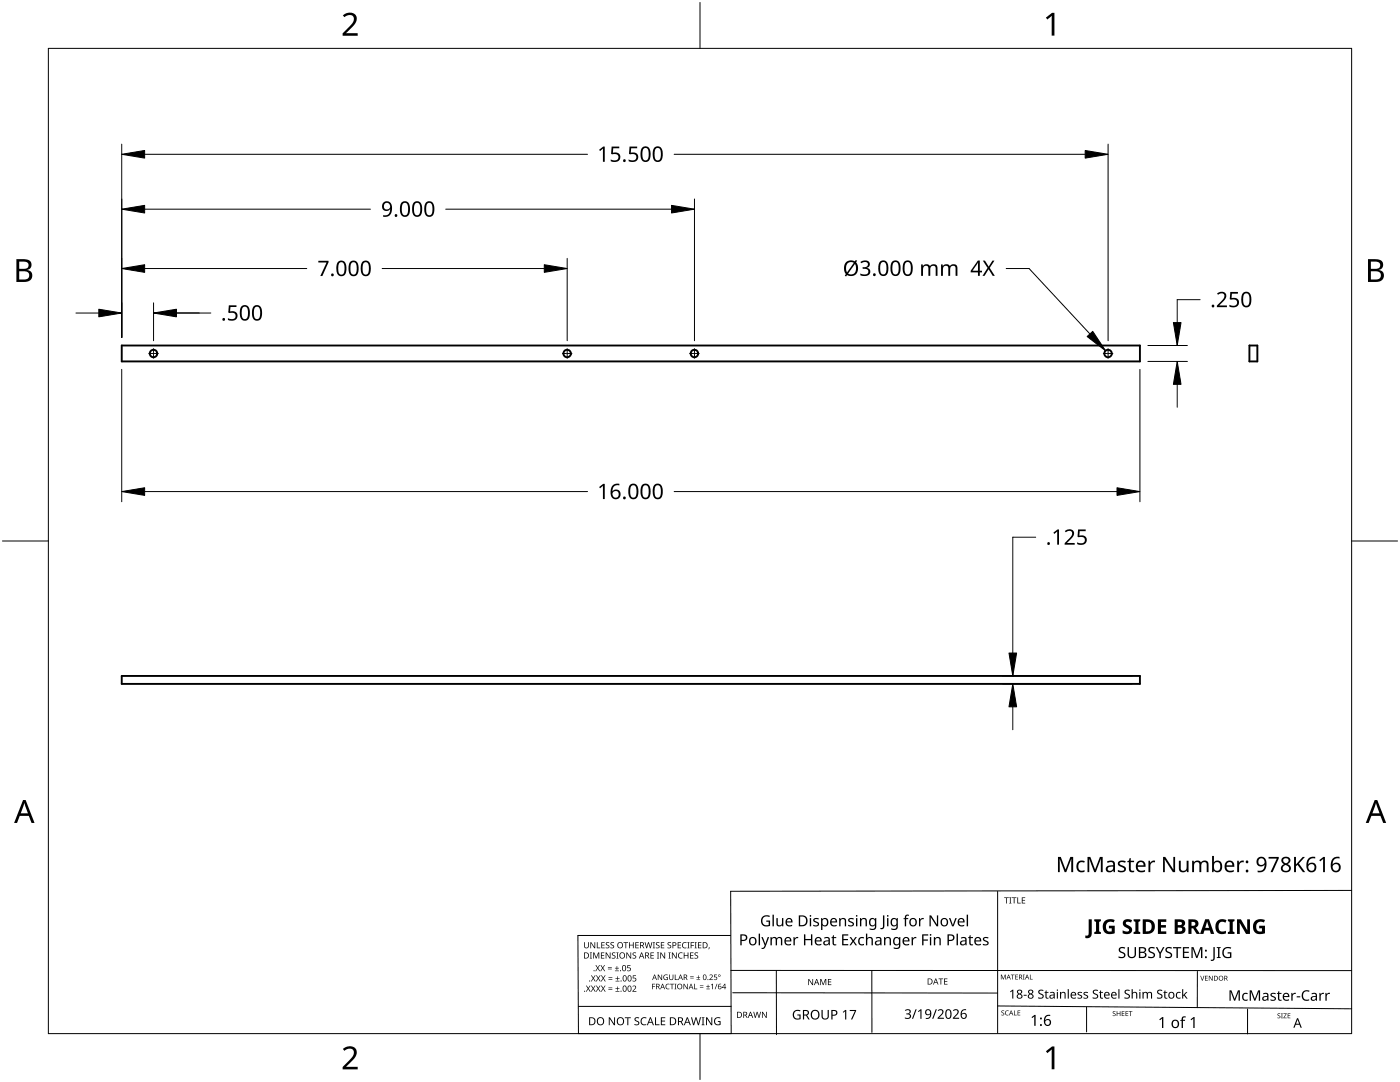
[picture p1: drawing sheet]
<svg xmlns="http://www.w3.org/2000/svg" width="279mm" height="216mm" viewBox="0 0 279 216" stroke-linecap="round" stroke-linejoin="round" font-family="sans-serif">
<g fill="none" stroke="#000" stroke-width=".38">
<path d="M24.3 68.9h203.2v3.2h-203.2zM249.3 68.9h1.6v3.2h-1.6zM24.3 134.9h203.2v1.6h-203.2z"/>
<circle cx="30.6" cy="70.5" r=".74"/>
<circle cx="113.2" cy="70.5" r=".74"/>
<circle cx="138.6" cy="70.5" r=".74"/>
<circle cx="221.1" cy="70.5" r=".74"/>
</g>
<g fill="none" stroke="#000" stroke-width=".2">
<path d="M29.7 70.5h.8M30.6 69.6v.7M30.6 70.4v.2M30.6 70.7v.8M30.7 70.5h-.1M31.6 70.5h-.8M112.2 70.5h.8M113.2 69.6v.7M113.2 70.4v.2M113.2 70.7v.8M113.3 70.5h-.2M114.2 70.5h-.8"/>
<path d="M137.6 70.5h.8M138.6 69.6v.7M138.6 70.4v.2M138.6 70.7v.8M138.7 70.5h-.2M139.6 70.5h-.8M220.2 70.5h.8M221.1 69.6v.7M221.1 70.4v.2M221.1 70.7v.8M221.2 70.5h-.1M222.1 70.5h-.8"/>
</g>
<g fill="none" stroke="#000" stroke-width=".2">
<path d="M24.3 28.8v38.6M117.3 30.8h-88.4M134.5 30.8h82.1M138.6 39.7v28.3M221.1 28.8v39.2M28.9 53.6h32.3M28.9 41.7h45M108.6 53.6h-32.3M113.2 51.6v16.4M134 41.7h-45M200.8 53.6h4.6l12.1 13M239.5 59.8h-4.6v9.1"/>
<path d="M19.7 62.5h-4.5M24.3 73.7v26.4M30.6 60.4v7.6M30.6 62.5h11.5M227.5 73.7v26.4M234.9 76.7v4.6M237 68.9h-7.9M237 72.1h-7.9M117.3 98.1h-88.4M134.5 98.1h88.4M206.7 107.2h-4.6v27.7M200.1 136.5h25.8"/>
<path d="M200.1 134.9h25.8M202.1 141v4.6"/>
</g>
<g fill="#000" stroke="#000" stroke-width=".2">
<path d="M24.3 30.8l4.6-.8v1.6zM216.6 30l4.5 .8-4.5 .8zM24.3 53.6l4.6-.8v1.5zM24.3 41.7l4.6-.7v1.5zM108.6 52.8l4.6 .8-4.6 .7zM134 41l4.6 .7-4.6 .8zM19.7 61.7l4.6 .8-4.6 .7zM30.6 62.5l4.6-.8v1.5zM217 67.2l1.1-1.1 2.5 3.9zM234.9 72.1l.8 4.6h-1.5zM234.2 64.4h1.5l-.8 4.5zM24.3 98.1l4.6-.8v1.6z"/>
<path d="M222.9 97.3l4.6 .8-4.6 .8zM201.4 130.3h1.5l-.8 4.6zM202.1 136.5l.8 4.5h-1.5z"/>
</g>
<g fill="#000">
<path d="M119.6 29.9l.8-.7h.3v3.1h-.4v-2.7l-.5 .5zM122.1 29.2h1.5v.4h-1.2l-.1 .9a1.02 1.02 0 0 1 1.5 .8 1.02 1.02 0 0 1-1.4 1l-.5-.1v-.4a.88 .88 0 0 0 1 .2 .88 .88 0 0 0 .5-.8 .85 .85 0 0 0-1.3-.4l-.1-.1zM125.6 29.2h1.6v.4h-1.2l-.1 .9a1.02 1.02 0 0 1 1.5 .8 1.02 1.02 0 0 1-1.4 1l-.5-.1v-.4a.88 .88 0 0 0 .9 .2 .88 .88 0 0 0 .6-.8 .85 .85 0 0 0-1.3-.4l-.2-.1zM63.5 52h2.1v.3l-1.3 2.8h-.4l1.3-2.7h-1.7zM171.7 52.3a1.09 1.09 0 0 1 1.1-.4 1.09 1.09 0 0 1 .8 .8 .74 .74 0 0 1-.6 .8 .81 .81 0 0 1 .7 .9 .81 .81 0 0 1-.9 .7l-1.1-.2v-.3a1.08 1.08 0 0 0 1.6-.3 .62 .62 0 0 0-.9-.7h-.2v-.3a.7 .7 0 0 0 .7 0 .7 .7 0 0 0 .3-.8 .89 .89 0 0 0-1.3 0zM183.8 52.8h.3l.1 .3a.86 .86 0 0 1 1.4 0 .81 .81 0 0 1 .9-.3 .81 .81 0 0 1 .6 .8v1.4h-.4v-1.4a.56 .56 0 0 0-.6-.6 .56 .56 0 0 0-.4 .8v1.2h-.4v-1.4a.57 .57 0 0 0-.7-.6 .57 .57 0 0 0-.4 .9v1.1h-.4zM187.8 52.8h.3l.1 .3a.86 .86 0 0 1 1.4 0 .81 .81 0 0 1 .9-.3 .81 .81 0 0 1 .6 .8v1.4h-.4v-1.4a.56 .56 0 0 0-.7-.6 .56 .56 0 0 0-.4 .8v1.2h-.3v-1.4a.57 .57 0 0 0-.8-.6 .57 .57 0 0 0-.3 .9v1.1h-.4zM196.1 52h.5l.7 1.2 .8-1.2h.4l-1 1.5 1 1.5h-.4l-.8-1.3-.8 1.3h-.4l1-1.5zM245.5 58.3h1.6v.3h-1.2l-.1 .9 .5-.1a.99 .99 0 0 1 1 1.2 .99 .99 0 0 1-1.4 .7l-.5-.1v-.4a.88 .88 0 0 0 .9 .2 .88 .88 0 0 0 .6-.8 .85 .85 0 0 0-1.3-.4l-.2-.1zM45.7 60.9h1.5v.4h-1.2l-.1 .8a1.02 1.02 0 0 1 1.5 .9 1.02 1.02 0 0 1-1.4 1l-.5-.2v-.3a.88 .88 0 0 0 1 .2 .88 .88 0 0 0 .5-.8 .85 .85 0 0 0-1.3-.4l-.1-.1zM242.9 58.6a1.01 1.01 0 0 1 1.2-.4 1.01 1.01 0 0 1 .6 1l-.3 .6-1.1 1.2h1.6v.3h-2v-.3l1-1.1a.72 .72 0 0 0 .5-.7 .72 .72 0 0 0-.5-.7l-.8 .3zM119.6 97.2l.8-.7h.3v3.1h-.4v-2.7l-.5 .5z"/>
<path d="M210.2 106.3l.8-.6h.3v3h-.3v-2.7l-.6 .5zM212.5 106a1.01 1.01 0 0 1 1.2-.4 1.01 1.01 0 0 1 .6 1l-.2 .6-1.2 1.1h1.6v.4h-2v-.3l1.1-1.1a.72 .72 0 0 0 .4-.7 .72 .72 0 0 0-.4-.7l-.9 .3zM215.2 105.7h1.5v.3h-1.2l-.1 .9 .5-.1a.99 .99 0 0 1 1 1.2 .99 .99 0 0 1-1.4 .7l-.5-.1v-.4a.88 .88 0 0 0 .9 .2 .88 .88 0 0 0 .6-.8 .85 .85 0 0 0-1.3-.4l-.2-.1zM211.1 171h.6l.9 2.5 1-2.5h.6v3h-.4v-2.6l-1 2.6h-.3l-1-2.6v2.6h-.4zM215.1 172l.4-.3h.6l.4 .1-.1 .3a.83 .83 0 0 0-1.2 .8 .83 .83 0 0 0 1.1 .8l.1-.1v.3l-.1 .1a1.14 1.14 0 0 1-1.3-.3 1.14 1.14 0 0 1-.1-1.3zM217 171h.6l.9 2.5 1-2.5h.6v3h-.4v-2.6l-1 2.6h-.3l-1-2.6v2.6h-.4zM223.2 172a1.34 1.34 0 0 1 1.5-.1l-.2 .3-.4-.2a.37 .37 0 0 0-.6 .2 .37 .37 0 0 0 .4 .5h.1a.69 .69 0 0 1 .7 .8 .69 .69 0 0 1-.9 .6l-.7-.2v-.3l.7 .2 .5-.2v-.3l-.5-.3a.68 .68 0 0 1-.6-1zM225.4 171.2h.3v.5h.6v.3h-.6v1.4l.2 .3h.4v.3a.69 .69 0 0 1-1-.6v-1.4h-.3v-.1l.3-.2zM229.2 171.7h.3l.1 .5 .4-.4 .5-.1v.4h-.4a.73 .73 0 0 0-.5 .7v1.2h-.4zM232.1 171h.5l1.6 2.5v-2.5h.3v3h-.4l-1.7-2.5 .1 2.5h-.4zM235.3 171.7h.3v1.5a.61 .61 0 0 0 .8 .6 .61 .61 0 0 0 .4-.9v-1.2h.4v2.3h-.3l-.1-.3a.88 .88 0 0 1-.9 .3 .88 .88 0 0 1-.6-.8zM237.9 171.7h.3l.1 .4a.86 .86 0 0 1 1.4 0 .81 .81 0 0 1 .9-.4 .81 .81 0 0 1 .6 .8v1.5h-.4v-1.4a.56 .56 0 0 0-.6-.6 .56 .56 0 0 0-.5 .8v1.2h-.3v-1.4a.57 .57 0 0 0-.7-.6 .57 .57 0 0 0-.4 .8v1.2h-.4z"/>
<path d="M246.9 171.7h.3l.1 .5 .4-.4 .5-.1v.4h-.4a.73 .73 0 0 0-.5 .7v1.2h-.4zM253.2 171h2v.3l-1.2 2.7h-.4l1.2-2.7h-1.6zM258.3 171h.3v1.5l1.4-1.5h.4l-1.2 1.3 1.3 1.7h-.5l-1.1-1.4-.3 .2v1.2h-.3zM263.3 171.6l.8-.6h.3v3h-.3v-2.6l-.6 .5z"/>
<path d="M128.2 29.4a1.05 1.05 0 0 1 1.2 0 1.05 1.05 0 0 1 .4 1.2 1.28 1.28 0 0 1-1.1 1.7 1.37 1.37 0 0 1-.9-1.7l.2-.8zM128.4 29.7a2.23 2.23 0 0 0 .1 2.2 .68 .68 0 0 0 .8-.1 .68 .68 0 0 0 .2-.7 1.17 1.17 0 0 0-.7-1.6z"/>
<path d="M130.6 29.4a1.05 1.05 0 0 1 1.3 0 1.05 1.05 0 0 1 .4 1.2 1.28 1.28 0 0 1-1.2 1.7 1.37 1.37 0 0 1-.8-1.7l.1-.8zM130.9 29.7a2.23 2.23 0 0 0 .1 2.2 .68 .68 0 0 0 .7-.1 .68 .68 0 0 0 .2-.7 1.17 1.17 0 0 0-.6-1.6z"/>
<path d="M67.5 52.2a1.05 1.05 0 0 1 1.2 0 1.05 1.05 0 0 1 .4 1.2v.2a1.18 1.18 0 0 1-1.1 1.5 1.37 1.37 0 0 1-.9-1.7l.2-.8zM67.7 52.5l-.2 .5v1.1a.6 .6 0 0 0 .6 .7 .6 .6 0 0 0 .6-.7 1.66 1.66 0 0 0-.4-1.8z"/>
<path d="M69.9 52.2a1.05 1.05 0 0 1 1.3 0 1.05 1.05 0 0 1 .4 1.2v.2a1.18 1.18 0 0 1-1.2 1.5 1.37 1.37 0 0 1-.8-1.7l.1-.8zM70.2 52.5l-.2 .5v1.1a.6 .6 0 0 0 .6 .7 .6 .6 0 0 0 .6-.7 1.66 1.66 0 0 0-.5-1.8z"/>
<path d="M72.4 52.2a1.05 1.05 0 0 1 1.2 0 1.05 1.05 0 0 1 .4 1.2v.2a1.18 1.18 0 0 1-1.1 1.5 1.37 1.37 0 0 1-.9-1.7l.1-.7zM72.6 52.5l-.2 .5v1.1a.6 .6 0 0 0 .6 .7 .6 .6 0 0 0 .6-.7 1.66 1.66 0 0 0-.5-1.8z"/>
<path d="M76.5 40.4a1.11 1.11 0 0 1 1.4 0 1.11 1.11 0 0 1 .3 1.3 1.38 1.38 0 0 1-1.7 1.5v-.3a1.01 1.01 0 0 0 1-.1 1.01 1.01 0 0 0 .3-1.1 .94 .94 0 0 1-1.4 .1 .94 .94 0 0 1 .1-1.4zM76.6 41.1a.66 .66 0 0 0 1.3 0 .66 .66 0 0 0-1.3 0z"/>
<path d="M80.2 40.4a1.05 1.05 0 0 1 1.2 0 1.05 1.05 0 0 1 .4 1.1 1.28 1.28 0 0 1-1.1 1.8 1.37 1.37 0 0 1-.9-1.8l.1-.6zM80.4 40.6a2.23 2.23 0 0 0 .1 2.3 .68 .68 0 0 0 .8-.1 .68 .68 0 0 0 .1-.8 1.17 1.17 0 0 0-.6-1.5z"/>
<path d="M82.6 40.4a1.05 1.05 0 0 1 1.3 0 1.05 1.05 0 0 1 .4 1.1 1.28 1.28 0 0 1-1.2 1.8 1.37 1.37 0 0 1-.9-1.8l.2-.7zM82.8 40.6a2.23 2.23 0 0 0 .2 2.3 .68 .68 0 0 0 .7-.1 .68 .68 0 0 0 .2-.8 1.17 1.17 0 0 0-.7-1.5z"/>
<path d="M85.1 40.4a1.05 1.05 0 0 1 1.2 0 1.05 1.05 0 0 1 .4 1.1 1.28 1.28 0 0 1-1.1 1.8 1.37 1.37 0 0 1-.9-1.8l.1-.7zM85.3 40.6a2.23 2.23 0 0 0 .1 2.3 .68 .68 0 0 0 .7-.1 .68 .68 0 0 0 .2-.8 1.17 1.17 0 0 0-.6-1.5z"/>
<path d="M168.8 52.4l.9-.4 .9 .1 .2-.2 .3 .1-.3 .3a1.57 1.57 0 0 1 .2 2.1 1.57 1.57 0 0 1-1.9 .5l-.2 .3-.3-.2 .2-.3a2.01 2.01 0 0 1 0-2.3zM170.6 52.7l-1.3 1.9a1.02 1.02 0 0 0 1.1 0 1.02 1.02 0 0 0 .4-1.1zM169.2 52.5a1.74 1.74 0 0 0-.2 1.9l1.4-2-.7-.1z"/>
<path d="M175.7 52.2a1.05 1.05 0 0 1 1.2 0 1.05 1.05 0 0 1 .4 1.1 1.28 1.28 0 0 1-1.1 1.8 1.37 1.37 0 0 1-.9-1.8l.1-.7zM175.9 52.4a2.23 2.23 0 0 0 .1 2.3 .68 .68 0 0 0 .8-.1 .68 .68 0 0 0 .1-.8 1.17 1.17 0 0 0-.6-1.5z"/>
<path d="M178.1 52.2a1.05 1.05 0 0 1 1.2 0 1.05 1.05 0 0 1 .4 1.1 1.28 1.28 0 0 1-1.1 1.8 1.37 1.37 0 0 1-.9-1.8l.1-.7zM178.3 52.4a2.23 2.23 0 0 0 .1 2.3 .68 .68 0 0 0 .8-.1 .68 .68 0 0 0 .1-.8 1.17 1.17 0 0 0-.6-1.5z"/>
<path d="M180.5 52.2a1.05 1.05 0 0 1 1.3 0 1.05 1.05 0 0 1 .4 1.1 1.28 1.28 0 0 1-1.2 1.8 1.37 1.37 0 0 1-.9-1.8l.2-.7zM180.8 52.4a2.23 2.23 0 0 0 .1 2.3 .68 .68 0 0 0 .7-.1 .68 .68 0 0 0 .2-.8 1.17 1.17 0 0 0-.7-1.5z"/>
<path d="M195.1 52h.4v2h.5v.4h-.5v.6h-.3v-.6h-1.5v-.4zM195.2 52.4l-1.1 1.6h1.1z"/>
<path d="M248.1 58.4a1.05 1.05 0 0 1 1.2 0 1.05 1.05 0 0 1 .4 1.2 1.31 1.31 0 0 1-1 1.7 1.22 1.22 0 0 1-1-1.5l.1-.9zM248.3 58.7a2.23 2.23 0 0 0 .1 2.2 .68 .68 0 0 0 .8-.1 .68 .68 0 0 0 .2-.7 1.17 1.17 0 0 0-.7-1.6z"/>
<path d="M48.2 61.1a1.05 1.05 0 0 1 1.3 0 1.05 1.05 0 0 1 .4 1.1 1.28 1.28 0 0 1-1.2 1.8 1.37 1.37 0 0 1-.8-1.8l.1-.7zM48.5 61.4a2.23 2.23 0 0 0 .1 2.2 .68 .68 0 0 0 .7-.1 .68 .68 0 0 0 .2-.8 1.17 1.17 0 0 0-.6-1.5z"/>
<path d="M50.7 61.1a1.05 1.05 0 0 1 1.2 0 1.05 1.05 0 0 1 .4 1.1 1.28 1.28 0 0 1-1.1 1.8 1.37 1.37 0 0 1-.9-1.8l.1-.6zM50.9 61.4a2.23 2.23 0 0 0 .1 2.2 .68 .68 0 0 0 .8-.1 .68 .68 0 0 0 .1-.8 1.17 1.17 0 0 0-.6-1.5z"/>
<path d="M122.3 96.8l.3-.2 .6-.1h.4v.4a1.03 1.03 0 0 0-1.4 1.1 .95 .95 0 0 1 1.5 0 .95 .95 0 0 1-.3 1.5 1.13 1.13 0 0 1-1.2-.2 1.13 1.13 0 0 1-.3-1.2l.1-.8zM122.2 98.6a.66 .66 0 0 0 1.3 0 .66 .66 0 0 0-1.3 0z"/>
<path d="M125.8 96.7a1.05 1.05 0 0 1 1.2 0 1.05 1.05 0 0 1 .4 1.2v.2a1.18 1.18 0 0 1-1.1 1.5 1.37 1.37 0 0 1-.9-1.7l.1-.8zM126 97a1.88 1.88 0 0 0 .2 2.3 .71 .71 0 0 0 .8-.9 1.17 1.17 0 0 0-.6-1.6z"/>
<path d="M128.2 96.7a1.05 1.05 0 0 1 1.2 0 1.05 1.05 0 0 1 .4 1.2 1.31 1.31 0 0 1-1 1.7 1.22 1.22 0 0 1-1-1.5l.1-.9zM128.4 97a2.23 2.23 0 0 0 .1 2.2 .68 .68 0 0 0 .8-.1 .68 .68 0 0 0 .2-.7 1.17 1.17 0 0 0-.7-1.6z"/>
<path d="M130.6 96.7a1.05 1.05 0 0 1 1.3 0 1.05 1.05 0 0 1 .4 1.2 1.28 1.28 0 0 1-1.2 1.7 1.37 1.37 0 0 1-.8-1.7l.1-.8zM130.9 97a2.23 2.23 0 0 0 .1 2.2 .68 .68 0 0 0 .7-.1 .68 .68 0 0 0 .2-.7 1.17 1.17 0 0 0-.6-1.6z"/>
<path d="M220.9 171.9a.93 .93 0 0 1 1-.2 .93 .93 0 0 1 .6 .8v1.5h-.2l-.1-.3a.74 .74 0 0 1-1.2 .3 .74 .74 0 0 1 .1-1.2l1.1-.1a.53 .53 0 0 0-.2-.6 .53 .53 0 0 0-.7 0l-.3 .1zM221.2 173.1l-.1 .1a.54 .54 0 0 0 .6 .6 .54 .54 0 0 0 .5-.7v-.2z"/>
<path d="M226.9 172a.98 .98 0 0 1 1.3-.2 .98 .98 0 0 1 .4 1.2h-1.5a.87 .87 0 0 0 .5 .8 .87 .87 0 0 0 .9-.2v.3a1.24 1.24 0 0 1-1.6-.2 1.24 1.24 0 0 1 0-1.7zM227.3 172.2l-.2 .5h1.1a.55 .55 0 0 0-.5-.7z"/>
<path d="M241.9 170.8h.4l-.1 1.3 .8-.4a1.21 1.21 0 0 1 .9 1.2 1.21 1.21 0 0 1-.9 1.2l-.7-.4-.1 .3h-.3zM242.4 172.2l-.1 .5a.72 .72 0 0 0 .1 .8 .72 .72 0 0 0 .9 .1 .92 .92 0 0 0 .3-.9 .92 .92 0 0 0-.8-.7z"/>
<path d="M244.7 172a.98 .98 0 0 1 1.2-.2 .98 .98 0 0 1 .4 1.2h-1.5a.87 .87 0 0 0 .5 .8 .87 .87 0 0 0 .9-.2v.3a1.24 1.24 0 0 1-1.6-.2 1.24 1.24 0 0 1 .1-1.7zM245 172.2l-.2 .5h1.1a.57 .57 0 0 0-.3-.6 .57 .57 0 0 0-.6 .1z"/>
<path d="M251 171.2a1.06 1.06 0 0 1 1.3-.1 1.06 1.06 0 0 1 .5 1.2 1.42 1.42 0 0 1-1.8 1.7v-.3a1.01 1.01 0 0 0 1-.2 1.01 1.01 0 0 0 .4-1 .94 .94 0 0 1-1.4 .1 .94 .94 0 0 1 0-1.4zM251.1 171.9a.66 .66 0 0 0 1.3 0 .66 .66 0 0 0-1.3 0z"/>
<path d="M255.9 171.3l.7-.4a.75 .75 0 0 1 .9 .6 .75 .75 0 0 1-.5 .9 .87 .87 0 0 1 .6 1.1 .87 .87 0 0 1-1.2 .6 .82 .82 0 0 1-.8-.8 .82 .82 0 0 1 .6-.9h-.1a.77 .77 0 0 1-.2-1.1zM256 173.3a.6 .6 0 0 0 1.2 0 .6 .6 0 0 0-1.2 0zM256.1 171.8a.5 .5 0 0 0 1 0 .5 .5 0 0 0-1 0z"/>
<path d="M261.1 171.3l.5-.3 .5-.1 .4 .1v.3a1.03 1.03 0 0 0-1.4 1.2 .95 .95 0 0 1 1.5 0 .95 .95 0 0 1-.3 1.4 1.13 1.13 0 0 1-1.3-.1 1.13 1.13 0 0 1-.3-1.3l.1-.7zM261.1 173.1a.66 .66 0 0 0 1.3 0 .66 .66 0 0 0-1.3 0z"/>
<path d="M266 171.3l.5-.3 .5-.1 .3 .1v.3a1.03 1.03 0 0 0-1.3 1.2 .95 .95 0 0 1 1.4 0 .95 .95 0 0 1-.2 1.4 1.13 1.13 0 0 1-1.3-.1 1.13 1.13 0 0 1-.3-1.3l.1-.7zM265.9 173.1a.7 .7 0 0 0 1.4 0 .7 .7 0 0 0-1.4 0z"/>
<circle cx="124.6" cy="32.1" r=".27"/>
<circle cx="66.4" cy="54.9" r=".28"/>
<circle cx="79" cy="43" r=".28"/>
<circle cx="174.5" cy="54.8" r=".28"/>
<circle cx="44.7" cy="63.7" r=".27"/>
<circle cx="242.1" cy="61.1" r=".28"/>
<circle cx="124.6" cy="99.4" r=".28"/>
<circle cx="209.3" cy="108.5" r=".28"/>
<circle cx="248.9" cy="173.8" r=".28"/>
<circle cx="248.9" cy="172" r=".28"/>
</g>
<path d="M9.7 9.7h260v196.5h-260z" fill="none" stroke="#000" stroke-width=".2"/>
<path d="M139.7 .5v9.2M.5 108h9.2M269.7 108h9.2M139.7 206.2v9.2" fill="none" stroke="#000" stroke-width=".2"/>
<g fill="#000">
<path d="M68.4 3.1a1.64 1.64 0 0 1 2.8 .4 2.52 2.52 0 0 1-1.2 2.2l-.9 .9h2.3v.5h-3v-.4l1.2-1.2a1.95 1.95 0 0 0 .9-2.2 1.23 1.23 0 0 0-1.8 .1zM208.7 3.5l1.3-.9h.4v4.5h-.5v-4l-.9 .8zM68.4 209.3a1.64 1.64 0 0 1 2.8 .4 2.52 2.52 0 0 1-1.2 2.2l-.9 1h2.3v.5h-3v-.5l1.2-1.2a1.95 1.95 0 0 0 .9-2.1 1.23 1.23 0 0 0-1.8 .1zM208.7 209.8l1.3-1h.4v4.6h-.5v-4l-.9 .7z"/>
<path d="M3.3 51.7h1.3a1.28 1.28 0 0 1 1.7 1.3 1.04 1.04 0 0 1-.9 .9 1.23 1.23 0 0 1 1 1.5 1.23 1.23 0 0 1-1.5 .9h-1.6zM3.8 54.1v1.7h1a.86 .86 0 0 0 1-.9 .86 .86 0 0 0-1.1-.8zM3.8 52.2v1.4h.9a.78 .78 0 0 0 1-.7 .78 .78 0 0 0-1.1-.7z"/>
<path d="M273 51.7h1.3a1.28 1.28 0 0 1 1.7 1.3 1.04 1.04 0 0 1-.8 .9 1.23 1.23 0 0 1 1 1.5 1.23 1.23 0 0 1-1.6 .9h-1.6zM273.6 54.1v1.7h.9a.86 .86 0 0 0 1.1-.9 .86 .86 0 0 0-1.1-.8zM273.6 52.2v1.4h.8a.78 .78 0 0 0 1-.7 .78 .78 0 0 0-1.1-.7z"/>
<path d="M4.6 159.6h.5l1.8 4.6h-.6l-.6-1.4h-1.8l-.5 1.4h-.6zM4.8 160.2l-.7 2.1h1.5z"/>
<path d="M274.3 159.6h.6l1.7 4.6h-.6l-.5-1.4h-1.8l-.6 1.4h-.5zM274.6 160.2l-.7 2.1h1.4z"/>
</g>
<path d="M199.1 177.9v28.2M269.7 177.7l-123.9 .1 .1 28.4h-30.5l-.1-19.5h30.5M145.9 193.6l123.8 .1M146.2 198.1l52.9 .1M154.9 193.6l.1 12.8M174 193.6v12.4M239 193.8l-.1 7.3M145.9 200.8h-30.5M199.1 200.7l70.6 .6M216.8 201v4.9M249 201.3v5" fill="none" stroke="#000" stroke-width=".2"/>
<g fill="#000">
<path d="M116.6 188h.1v.8a.32 .32 0 0 0 .3 .3 .32 .32 0 0 0 .3-.3v-.8h.2v.8a.47 .47 0 0 1-.5 .4 .47 .47 0 0 1-.4-.4zM116.9 196.7h.2l.3 .4 .3-.4h.2l-.4 .5 .4 .7h-.2l-.3-.5-.3 .5h-.2l.4-.7zM117.7 190h.4l-.1 .2v.9l.1 .2h-.4l.2-.2v-.9zM117.8 188h.2l.6 1v-1h.2v1.2h-.2l-.7-1 .1 1h-.2zM117.9 196.7h.2l.3 .4 .3-.4h.2l-.4 .5 .4 .7h-.2l-.3-.5-.3 .5h-.2l.4-.7zM117.9 194.6h.2l.3 .5 .3-.5h.2l-.4 .6 .4 .6h-.2l-.3-.5-.3 .5h-.2l.4-.6zM118.4 190h.2l.4 1 .4-1h.2v1.3h-.2l.1-1.1-.5 1.1h-.1l-.4-1.1v1.1h-.1zM119.1 188h.2v1.1h.5v.1h-.7zM118.8 192.6h.2l.3 .5 .3-.5h.1l-.3 .6 .4 .6h-.2l-.3-.5-.3 .5h-.2l.4-.6zM118.9 196.7h.2l.3 .4 .3-.4h.2l-.4 .5 .4 .7h-.2l-.3-.5-.3 .5h-.2l.4-.7zM118.9 194.6h.2l.3 .5 .3-.5h.2l-.4 .6 .4 .6h-.2l-.3-.5-.3 .5h-.2l.4-.6zM119.9 190h.7v.2h-.5v.4h.5v.1h-.5v.4h.5v.2h-.7z"/>
<path d="M120 188h.7v.1h-.5v.4h.5v.1h-.5v.5h.5v.1h-.7zM119.8 192.6h.2l.3 .5 .3-.5h.1l-.3 .6 .4 .6h-.2l-.3-.5-.3 .5h-.2l.4-.6zM119.9 196.7h.2l.3 .4 .3-.4h.1l-.3 .5 .4 .7h-.2l-.3-.5-.3 .5h-.2l.4-.7zM119.9 194.6h.2l.3 .5 .3-.5h.2l-.4 .6 .4 .6h-.2l-.3-.5-.3 .5h-.2l.4-.6zM121.3 193.3h.8v.1h-.8zM121.3 193h.8v.1h-.8zM121.4 197.4h.8v.1h-.8zM121.4 197.1h.8v.1h-.8zM121.4 195.3h.8v.2h-.8zM121.4 195h.8v.1h-.8zM120.9 188.1l.5-.1 .2 .1v.1a.25 .25 0 0 0-.4-.1 .25 .25 0 0 0 0 .4 .42 .42 0 0 1 .4 .5 .42 .42 0 0 1-.7 .2v-.2l.1 .1a.27 .27 0 0 0 .5-.2 .27 .27 0 0 0-.4-.3l-.2-.2zM120.9 190h.1l.7 1.1v-1.1h.1v1.3h-.1l-.7-1v1h-.1z"/>
<path d="M121.9 188.1l.4-.1 .2 .1v.1a.25 .25 0 0 0-.4-.1 .25 .25 0 0 0 0 .4 .42 .42 0 0 1 .5 .5 .42 .42 0 0 1-.7 .2l-.1-.2 .2 .1a.27 .27 0 0 0 .4-.2 .27 .27 0 0 0-.3-.3l-.3-.2zM122.7 193.7h.8v.1h-.8zM122.8 197.8h.8v.1h-.8zM122.8 195.7h.8v.1h-.8zM122.2 190.2l.4-.2 .2 .1v.1a.25 .25 0 0 0-.4-.1 .25 .25 0 0 0 0 .4l.4 .2v.3l-.2 .3-.5-.1v-.1h.2a.27 .27 0 0 0 .4-.1 .27 .27 0 0 0-.4-.3l-.2-.2zM123.1 192.8h.1v.3h.3v.1h-.3v.4h-.1v-.4h-.4v-.1h.4zM123.2 196.9h.1v.3h.3v.1h-.3v.4h-.1v-.4h-.4v-.1h.4zM123.2 194.8h.1v.4h.3v.1h-.3v.3h-.1v-.3h-.4v-.1h.4zM123 190h.4l-.1 .2v.9l.1 .2h-.4l.1-.2v-.9zM124.4 188h.9v.1h-.3v1.1h-.2v-1.1h-.4zM125.2 192.6h.6v.1h-.5v.4a.4 .4 0 0 1 .6 .1 .4 .4 0 0 1-.2 .6 .4 .4 0 0 1-.6-.2 .31 .31 0 0 0 .6 .1 .31 .31 0 0 0-.2-.5l-.3-.1zM125 190h.2l.6 1.1v-1.1h.2v1.3h-.2l-.7-1v1h-.1z"/>
<path d="M125.5 188h.2v.5h.6v-.5h.2v1.2h-.2v-.5h-.6v.5h-.2zM126.3 194.6h.6v.2h-.5v.3a.4 .4 0 0 1 .6 .2 .4 .4 0 0 1-.2 .5 .4 .4 0 0 1-.6-.2 .31 .31 0 0 0 .5 .1 .31 .31 0 0 0-.1-.5h-.3zM126.3 190.2l.4-.2 .3 .1-.1 .1a.25 .25 0 0 0-.4-.1 .25 .25 0 0 0 0 .4l.4 .2 .1 .3-.3 .3-.5-.1v-.1h.2a.27 .27 0 0 0 .4-.1 .27 .27 0 0 0-.3-.3l-.3-.2zM126.2 196.8a.44 .44 0 0 1 .7 0 .44 .44 0 0 1-.3 .7l-.2 .2h.6v.2h-.8l.3-.5a.33 .33 0 0 0 .3-.3 .33 .33 0 0 0-.3-.3l-.2 .1zM126.8 188h.7v.1h-.6v.4h.5v.1h-.5v.5h.6v.1h-.7zM128.7 188h.1l.3 1 .2-1h.2l.3 1 .2-1h.2l-.3 1.2h-.2l-.3-1-.3 1h-.1zM130.1 196.3h.7v.1h-.5v.4h.4v.1h-.4v.5h-.2zM129.8 190h.7v.2h-.5v.4h.5v.1h-.5v.4h.5v.2h-.7zM130.3 188h.4l-.1 .1v1l.1 .1h-.4l.1-.1v-1zM131.1 190h.4l-.1 .2v.9l.1 .2h-.4l.1-.2v-.9zM131 188.1l.4-.1 .2 .1v.1a.25 .25 0 0 0-.4-.1 .25 .25 0 0 0 0 .4 .42 .42 0 0 1 .4 .5 .42 .42 0 0 1-.7 .2v-.2l.1 .1a.27 .27 0 0 0 .5-.2 .27 .27 0 0 0-.4-.3l-.2-.2zM131.3 194.5h.1l.6 .9v-.9h.1v1.1h-.1l-.6-1v1h-.1z"/>
<path d="M131.9 188h.7v.1h-.6v.4h.5v.1h-.5v.5h.6v.1h-.7zM131.8 190h.2l.6 1.1v-1.1h.1v1.3h-.1l-.7-1v1h-.1zM132.5 194.6l.4-.2 .4 .1-.1 .1a.45 .45 0 0 0-.7 .4 .45 .45 0 0 0 .7 .4v-.3h-.3v-.1h.4v.5a.6 .6 0 0 1-.8-.1 .6 .6 0 0 1 0-.8zM133 196.4l.3-.1h.3v.2l-.3-.1a.44 .44 0 0 0-.3 .6 .44 .44 0 0 0 .6 .2 .52 .52 0 0 1-.7 0 .52 .52 0 0 1 .1-.8zM133.4 190h.5l-.2 .2v.9l.2 .2h-.5l.2-.2v-.9zM133.3 188.1l.4-.1 .2 .1v.1a.25 .25 0 0 0-.4-.1 .25 .25 0 0 0 0 .4 .4 .4 0 0 1 .5 .3 .4 .4 0 0 1-.3 .5 .4 .4 0 0 1-.5-.3l.2 .1a.27 .27 0 0 0 .4-.2 .27 .27 0 0 0-.4-.3l-.2-.2zM133.7 196.3h.8v.1h-.3v1h-.2v-1h-.3zM133.5 194.5h.2v.7a.28 .28 0 0 0 .3 .2 .28 .28 0 0 0 .2-.2v-.7h.2v.7a.42 .42 0 0 1-.4 .4 .42 .42 0 0 1-.5-.4zM134.7 194.5h.1v.9h.5v.2h-.6zM134.6 196.3h.4l-.1 .1v.9l.1 .1h-.4l.1-.1v-.9zM134.1 190h.2l.6 1.1v-1.1h.2v1.3h-.2l-.7-1v1h-.1zM135.5 190.2l.4-.2 .3 .1v.1a.49 .49 0 0 0-.7 .5 .49 .49 0 0 0 .7 .4 .52 .52 0 0 1-.7 .1 .52 .52 0 0 1-.2-.6z"/>
<path d="M135.2 188h.7v.1h-.5v.4h.5v.1h-.5v.5h.5v.1h-.7zM136.3 188.2l.4-.2 .3 .1v.1a.49 .49 0 0 0-.7 .4 .49 .49 0 0 0 .7 .5 .53 .53 0 0 1-.7 0 .53 .53 0 0 1-.2-.7zM136.4 196.3h.2l.5 .9v-.9h.2v1.1h-.2l-.6-.9v.9h-.1zM136.5 190h.1v.6h.6v-.6h.2v1.3h-.2v-.6h-.6v.6h-.1zM137.2 188h.4l-.1 .1v1l.1 .1h-.4l.1-.1v-1zM137.7 195.1h.7v.1h-.7zM137.7 194.8h.7v.1h-.7zM137.8 188h.7v.1h-.5v.5h.5v.1h-.5v.5h-.2zM137.7 190h.7v.2h-.5v.4h.5v.1h-.5v.4h.5v.2h-.7zM138.5 196.3h.2v1h.5v.1h-.7zM139 195.4h.7v.2h-.7zM138.6 188h.5l-.2 .1v1l.2 .1h-.5l.2-.1v-1z"/>
<path d="M138.7 190.2l.4-.2 .2 .1v.1a.25 .25 0 0 0-.4-.1 .25 .25 0 0 0 0 .4l.4 .2v.3l-.2 .3-.5-.1v-.1h.2a.27 .27 0 0 0 .4-.1 .27 .27 0 0 0-.4-.3l-.2-.2zM139.3 194.6h.1v.4h.3v.1h-.3v.3h-.1v-.3h-.3v-.1h.3zM139.7 197h.7v.1h-.7zM139.7 196.6h.7v.2h-.7zM139.3 188h.7v.1h-.6v.4h.5v.1h-.5v.5h.6v.1h-.7zM140.9 197.3h.8v.1h-.8zM141.3 196.5h.1v.3h.3v.1h-.3v.3h-.1v-.3h-.4v-.1h.4zM141.5 189h.1l-.2 .4zM141.6 194.6a.39 .39 0 0 1 .6 0 .39 .39 0 0 1-.2 .6l-.3 .2h.6v.2h-.7l.2-.4a.29 .29 0 0 0 .3-.4 .29 .29 0 0 0-.4-.2zM141.9 196.5l.4-.2v1.1h-.1v-1l-.2 .2zM142.5 194.5h.6v.1h-.5v.3h.2a.36 .36 0 0 1 .3 .5 .36 .36 0 0 1-.6 0 .28 .28 0 0 0 .4 0 .28 .28 0 0 0-.1-.4h-.3zM143 196.3h.2l-.4 1.1h-.2z"/>
<path d="M151.9 187h.3l.5 1.4 .5-1.4h.3l-.8 2-.4 .4-.3-.1v-.2h.4l.2-.5zM152.2 182.9l.3-.2 .7-.1 .5 .1-.2 .3a.9 .9 0 0 0-1.3 .7 .9 .9 0 0 0 1.2 .9v-.7h-.5v-.2h.8v1.1a1.19 1.19 0 0 1-1.6-.3 1.19 1.19 0 0 1 .1-1.6zM154.9 183.2h.3v1.1a.44 .44 0 0 0 .6 .3 .44 .44 0 0 0 .3-.6v-.8h.2v1.6h-.2v-.2a.63 .63 0 0 1-.7 .2 .63 .63 0 0 1-.5-.5zM153.8 187h.2v.2a.62 .62 0 0 1 1 0 .58 .58 0 0 1 .7-.2 .58 .58 0 0 1 .4 .6v1h-.2v-1a.4 .4 0 0 0-.5-.4 .4 .4 0 0 0-.3 .5v.9h-.3v-1a.41 .41 0 0 0-.5-.4 .41 .41 0 0 0-.3 .6v.8h-.2zM158.4 187h.2v.3l.3-.3h.4v.2h-.4l-.2 .3-.1 1.1h-.2zM161.6 183.2h.3v1.6h-.3zM160.5 186.4h.2v1h1.1v-1h.3v2.2h-.3v-1h-1.1v1h-.2zM161.3 195.4h.2l.6 1v-1h.2v1.2h-.2l-.7-1 .1 1h-.2zM162.4 183.3l.4-.1 .6 .1-.1 .2-.3-.1a.26 .26 0 0 0-.4 .1 .26 .26 0 0 0 .2 .3l.6 .3 .1 .3a.75 .75 0 0 1-1.2 .4v-.3l.4 .1a.32 .32 0 0 0 .5-.1 .32 .32 0 0 0-.4-.4l-.2-.1a.41 .41 0 0 1-.2-.7zM163.7 195.4h.2l.4 .9 .4-.9h.2v1.2h-.1v-1.1l-.4 1.1h-.2l-.4-1.1v1.1h-.1zM165.2 195.4h.7v.1h-.5v.4h.5v.1h-.5v.4h.5v.2h-.7zM166.3 186.6h.1v.4h.5v.2h-.5v1.1l.2 .1h.3v.2a.48 .48 0 0 1-.8-.5v-.9h-.2v-.1l.3-.1z"/>
<path d="M167.5 183.2h.2v.2a.63 .63 0 0 1 .7-.2 .63 .63 0 0 1 .5 .6v1h-.3v-1a.44 .44 0 0 0-.5-.4 .44 .44 0 0 0-.4 .6v.8h-.2zM168.1 186.4h1.2v.3h-1v.7h.9v.2h-.9v.8h1v.2h-1.2zM169.6 187h.3l.4 .6 .4-.6h.3l-.6 .8 .6 .8h-.3l-.4-.6-.5 .6h-.3l.6-.8zM169.4 183.3l.3-.1 .7 .1-.1 .2-.3-.1a.26 .26 0 0 0-.5 .1 .26 .26 0 0 0 .3 .3l.5 .3 .1 .3a.75 .75 0 0 1-1.1 .4v-.3l.4 .1a.32 .32 0 0 0 .5-.1 .32 .32 0 0 0-.4-.4l-.2-.1a.41 .41 0 0 1-.2-.7zM170.8 183.2h.3v1.6h-.3zM171.5 187.2l.6-.2h.4l-.1 .3a.6 .6 0 0 0-.9 .5 .6 .6 0 0 0 .9 .5v.3l-.4 .1a.88 .88 0 0 1-.7-.6 .88 .88 0 0 1 .2-.9zM171.6 183.2h.2l.1 .2a.63 .63 0 0 1 .7-.2 .63 .63 0 0 1 .4 .6v1h-.3v-1a.44 .44 0 0 0-.5-.4 .44 .44 0 0 0-.3 .6v.8h-.3zM172.8 186.3h.3v.9a.63 .63 0 0 1 .7-.2 .63 .63 0 0 1 .4 .6v1h-.3v-1a.44 .44 0 0 0-.5-.4 .44 .44 0 0 0-.3 .6v.8h-.3zM176.2 182.7h.3v2.1a.56 .56 0 0 1-.8 .6v-.3l.3 .1 .2-.3zM177 183.2h.3v1.6h-.3zM176.4 187h.2l.1 .2a.63 .63 0 0 1 .7-.2 .63 .63 0 0 1 .4 .6v1h-.3v-1a.44 .44 0 0 0-.5-.4 .44 .44 0 0 0-.3 .6v.8h-.3zM180.7 182.6l.3-.1h.4v.3l-.4-.1-.1 .2-.1 .3h.5v.2h-.5v1.4h-.2v-1.4h-.3l.3-.2z"/>
<path d="M181.9 187h.3v.3l.3-.3h.4v.2h-.4l-.2 .3-.1 1.1h-.3zM183.4 183.2h.2l.1 .3 .3-.3h.4l-.1 .2h-.3l-.3 .3v1.1h-.3zM184 186.4h1.2v.3h-.9v.8h.9v.2h-.9v.9h-.3zM185.6 187h.2v1.6h-.2zM185.5 182.7h.3l1.2 1.8v-1.8h.2v2.1h-.3l-1.2-1.8 .1 1.8h-.3zM186.4 187h.2v.2a.63 .63 0 0 1 .7-.2 .63 .63 0 0 1 .5 .6v1h-.3v-1a.44 .44 0 0 0-.6-.4 .44 .44 0 0 0-.3 .6v.8h-.2zM187.3 195.2h.9v.2h-.4v1.1h-.1v-1.1h-.4zM188.4 195.2h.7v.2h-.5v.4h.5v.1h-.5v.4h.5v.2h-.7zM189.4 183.2h.3l.5 1.4 .5-1.4h.2l-.6 1.6h-.3zM193.5 186.6h.2v.4h.5v.2h-.5v1.1l.2 .1h.3l-.1 .2a.48 .48 0 0 1-.7-.5v-.9h-.2v-.1l.2-.1zM196.2 187.1l.4-.1 .7 .1-.1 .2-.4-.1a.26 .26 0 0 0-.4 .1 .26 .26 0 0 0 .3 .3l.5 .3 .1 .3a.75 .75 0 0 1-1.2 .4v-.3l.4 .1a.32 .32 0 0 0 .6-.2 .32 .32 0 0 0-.4-.3l-.2-.1a.41 .41 0 0 1-.3-.7zM199.8 194.5h.1l.3 .8 .3-.8h.2v.9h-.1v-.8l-.4 .8-.3-.8v.8h-.1z"/>
<path d="M200.4 179.1h.9v.1h-.4v1.1h-.1v-1.1h-.4zM201.4 179.1h.5l-.2 .1v1l.2 .1h-.5l.2-.1v-1zM201.7 194.5h.8v.1h-.3v.8h-.2v-.8h-.3zM201.6 197.9l.6-.4v1.8h-.2v-1.6l-.3 .3zM201.9 179.1h.9v.1h-.3v1.1h-.2v-1.1h-.4zM203 179.1h.2v1h.5v.2h-.7zM202.6 194.5h.6v.1h-.5v.3h.4v.1h-.4v.3h.5v.1h-.6zM204.3 198.5h.6v.2h-.6zM204.1 194.5h.4l-.1 .1v.7l.1 .1h-.4l.2-.1v-.7zM203.9 179.1h.7v.1h-.5v.4h.5v.1h-.5v.4h.5v.2h-.7zM205.5 194.5h.2v.8h.4v.1h-.6zM207.3 197.7l.3-.2 .7 .1-.1 .2-.2-.1a.34 .34 0 0 0-.6 .2 .34 .34 0 0 0 .4 .4 .53 .53 0 0 1 .5 .7 .53 .53 0 0 1-.8 .3l-.3-.1v-.2l.4 .1a.35 .35 0 0 0 .5-.3 .35 .35 0 0 0-.4-.4l-.4-.2z"/>
<path d="M208.7 197.6h.2v.3h.3v.2h-.3v.8l.1 .2h.3a.32 .32 0 0 1-.4 .2 .32 .32 0 0 1-.3-.4v-.8l-.1-.1 .1-.1zM210.9 197.9h.2v1.4h-.2zM211.5 197.9h.2l.1 .2a.51 .51 0 0 1 .5-.2 .51 .51 0 0 1 .4 .5v.9h-.2v-.9a.36 .36 0 0 0-.5-.3 .36 .36 0 0 0-.2 .5v.7h-.3zM213.1 197.4h.2v1.9h-.2zM215.1 198.1l.3-.2 .6 .1-.1 .2-.3-.1a.24 .24 0 0 0-.4 .2 .24 .24 0 0 0 .4 .2 .42 .42 0 0 1 .4 .6 .42 .42 0 0 1-.7 .2l-.3-.1v-.2l.4 .1a.26 .26 0 0 0 .4-.1 .26 .26 0 0 0-.4-.3l-.3-.3zM217.3 183.4h.6v2.8a.93 .93 0 0 1-1.3 1v-.5a.44 .44 0 0 0 .5-.1 .44 .44 0 0 0 .2-.4zM216.3 198.1l.3-.2 .5 .1v.2l-.3-.1a.24 .24 0 0 0-.4 .2 .24 .24 0 0 0 .4 .2 .42 .42 0 0 1 .4 .6 .42 .42 0 0 1-.7 .2l-.3-.1v-.2l.3 .1a.26 .26 0 0 0 .5-.1 .26 .26 0 0 0-.4-.3l-.3-.3zM218.2 197.7l.3-.2 .6 .1v.2l-.3-.1a.34 .34 0 0 0-.5 .2 .34 .34 0 0 0 .4 .4 .53 .53 0 0 1 .5 .7 .53 .53 0 0 1-.8 .3l-.3-.1v-.2l.3 .1a.35 .35 0 0 0 .6-.3 .35 .35 0 0 0-.5-.4l-.4-.2zM218.4 183.4h1.3v.4l-.3 .2v1.8l.3 .2v.4h-1.3v-.4l.3-.2v-1.8l-.3-.2zM219.6 197.6h.1v.3h.4v.2h-.4v.8l.2 .2h.2a.32 .32 0 0 1-.4 .2 .32 .32 0 0 1-.2-.4v-.8l-.2-.1 .2-.1zM220.5 183.8l.6-.3 .9-.1 .5 .2-.2 .5a1 1 0 0 0-1.5 .4 1 1 0 0 0 .7 1.4l.4-.1v-.6h-.6v-.5h1.2v1.5l-.3 .1a1.54 1.54 0 0 1-1.9-.5 1.54 1.54 0 0 1 .2-2zM223.2 197.4h.2v1.9h-.2z"/>
<path d="M223.4 189.2a1.03 1.03 0 0 1 1.2-.1l-.1 .2-.3-.1a.41 .41 0 0 0-.7 .2 .41 .41 0 0 0 .5 .6 .66 .66 0 0 1 .6 .8 .66 .66 0 0 1-1 .4l-.4-.1v-.3l.5 .2a.43 .43 0 0 0 .6-.4 .43 .43 0 0 0-.5-.4 .63 .63 0 0 1-.4-1zM224.5 197.7l.4-.2 .6 .1-.1 .2-.2-.1a.34 .34 0 0 0-.6 .2 .34 .34 0 0 0 .4 .4 .53 .53 0 0 1 .5 .7 .53 .53 0 0 1-.8 .3l-.3-.1v-.2l.4 .1a.35 .35 0 0 0 .5-.3 .35 .35 0 0 0-.4-.4l-.4-.2zM224.3 183.6a1.58 1.58 0 0 1 1.6 0l-.2 .5-.4-.1a.39 .39 0 0 0-.6 .1 .39 .39 0 0 0 .4 .5 1.07 1.07 0 0 1 .8 .9 1.2 1.2 0 0 1-1.9 .7v-.6l.7 .3a.39 .39 0 0 0 .6-.3 .39 .39 0 0 0-.4-.4l-.5-.3a.83 .83 0 0 1-.1-1.3zM225 189h.3v1.4a.57 .57 0 0 0 .6 .6 .57 .57 0 0 0 .5-.6v-1.4h.3v1.4a.84 .84 0 0 1-.8 .8 .84 .84 0 0 1-.9-.8zM225.8 197.4h.3l-.1 .7a.51 .51 0 0 1 .6-.2 .51 .51 0 0 1 .4 .5v.9h-.3v-.9a.36 .36 0 0 0-.4-.3 .36 .36 0 0 0-.2 .5v.7h-.3zM226.2 183.4h1.4v.4l-.4 .2v1.8l.4 .2v.4h-1.4v-.4l.4-.2v-1.8l-.4-.2zM227.4 197.9h.2v1.4h-.2zM228 197.9h.2v.2a.5 .5 0 0 1 .8 0 .47 .47 0 0 1 .6-.2 .47 .47 0 0 1 .3 .5v.9h-.2v-.9a.33 .33 0 0 0-.4-.3 .33 .33 0 0 0-.2 .4v.8h-.2v-.9a.33 .33 0 0 0-.5-.3 .33 .33 0 0 0-.2 .5v.7h-.2zM229.3 189.2a1.03 1.03 0 0 1 1.2-.1l-.1 .2-.3-.1a.41 .41 0 0 0-.7 .2 .41 .41 0 0 0 .5 .6 .66 .66 0 0 1 .6 .8 .66 .66 0 0 1-.9 .4l-.5-.1v-.3l.5 .2a.43 .43 0 0 0 .6-.4 .43 .43 0 0 0-.5-.4 .63 .63 0 0 1-.4-1zM230.7 189h.3l.5 1.1 .6-1.1h.3l-.7 1.3v.9h-.3v-.9zM231 197.7l.4-.2 .6 .1-.1 .2-.2-.1a.34 .34 0 0 0-.6 .2 .34 .34 0 0 0 .4 .4 .53 .53 0 0 1 .5 .7 .53 .53 0 0 1-.8 .3l-.3-.1v-.2l.4 .1a.35 .35 0 0 0 .5-.3 .35 .35 0 0 0-.4-.4l-.4-.2zM231.1 183.4h1.7v.5h-1.1v.7h1v.5h-1v.7h1.1v.6h-1.7z"/>
<path d="M232.4 197.6h.2v.3h.4v.2h-.4v.8l.1 .2h.3a.32 .32 0 0 1-.4 .2 .32 .32 0 0 1-.2-.4v-.8l-.2-.1 .2-.1zM232.7 189.2a1.03 1.03 0 0 1 1.2-.1l-.1 .2-.3-.1a.41 .41 0 0 0-.6 .2 .41 .41 0 0 0 .4 .6 .66 .66 0 0 1 .6 .8 .66 .66 0 0 1-.9 .4l-.5-.1v-.3l.5 .2a.43 .43 0 0 0 .7-.4 .43 .43 0 0 0-.6-.4 .63 .63 0 0 1-.4-1zM234.1 189h1.6v.2h-.6v2h-.3v-2h-.7zM234.8 198.1l.6-.2 .2 .1v.2a.48 .48 0 0 0-.7 .4 .48 .48 0 0 0 .7 .4 .42 .42 0 0 1-.7 .2 .83 .83 0 0 1-.1-1.1zM235.9 197.4h.2v1.2l.6-.7h.3l-.6 .6 .6 .8h-.2l-.5-.7-.2 .2v.5h-.2zM236.1 189h1.2v.2h-1v.7h.9v.2h-.9v.8h1v.3h-1.2zM237.8 189h.4l.7 1.8 .7-1.8h.4v2.2h-.3v-1.9l-.7 1.9h-.3l-.7-1.9v1.9h-.2zM239.5 194.7h.2l.2 .8 .3-.8h.2l-.4 1h-.1zM240.5 194.7h.5v.1h-.4v.3h.4v.1h-.4v.4h.4v.1h-.5zM242.2 189h.2v2.1a.56 .56 0 0 1-.8 .6v-.2h.4l.1-.3zM241.2 194.7h.2l.5 .8v-.8h.1v1h-.1l-.5-.8v.8h-.2zM242.8 189h.8v.1l-.2 .1v1.8h.2v.2h-.8v-.2h.3v-1.8l-.3-.1z"/>
<path d="M242.9 183.8a1.56 1.56 0 0 1 1.9-.2l-.2 .5-.7-.2a1 1 0 0 0-.7 1.4 1 1 0 0 0 1.5 .4v.5a1.46 1.46 0 0 1-1.8-.2 1.46 1.46 0 0 1-.3-1.7zM244.2 189.3l.4-.3h.6l.5 .1-.1 .2a.9 .9 0 0 0-1.4 .7 .9 .9 0 0 0 1.3 .9v-.6h-.5v-.3h.7v1.1a1.19 1.19 0 0 1-1.5-.2 1.19 1.19 0 0 1 0-1.6zM245.4 197.6h.4l.6 1.7 .7-1.7h.3v2.1h-.2v-1.8l-.7 1.8h-.2l-.7-1.8v1.8h-.2zM245 183.4h1.4v.4l-.4 .2v1.8l.4 .2v.4h-1.4v-.4l.4-.2v-1.8l-.4-.2zM248.1 198.3l.6-.2 .3 .1-.1 .2a.57 .57 0 0 0-.7 .5 .57 .57 0 0 0 .8 .5v.2a.81 .81 0 0 1-1-.2 .81 .81 0 0 1 .1-1.1zM246.9 183.4h.8l1.2 2.2v-2.2h.6v3h-.8l-1.3-2.2v2.2h-.5zM249.4 197.6h.4l.6 1.7 .7-1.7h.4v2.1h-.3v-1.8l-.7 1.8h-.2l-.7-1.8v1.8h-.2zM250.5 183.8l.6-.3 .9-.1 .4 .2-.2 .5a1 1 0 0 0-1.4 .4 1 1 0 0 0 .7 1.4l.3-.1v-.6h-.5v-.5h1.2v1.5l-.3 .1a1.54 1.54 0 0 1-2-.5 1.54 1.54 0 0 1 .3-2zM253.6 198.3l.4-.2 .6 .1-.1 .2-.3-.1a.25 .25 0 0 0-.4 .1 .25 .25 0 0 0 .3 .3 .52 .52 0 0 1 .5 .6 .52 .52 0 0 1-.7 .4l-.4-.1v-.2l.4 .1a.3 .3 0 0 0 .5-.2 .3 .3 0 0 0-.4-.3l-.2-.1a.38 .38 0 0 1-.2-.6zM255.2 197.8h.1v.3h.5v.2h-.5v.9l.1 .3h.4a.35 .35 0 0 1-.3 .2 .35 .35 0 0 1-.4-.2l-.1-1.2h-.2v-.1l.2-.1zM257.7 198.1h.2l.1 .3 .2-.3h.4v.2l-.4 .1-.2 .2v1.1h-.3zM258.8 198.8h.7v.2h-.7z"/>
<path d="M260 197.9l.8-.3 .5 .1-.1 .2a.84 .84 0 0 0-1.2 .8 .84 .84 0 0 0 1.3 .7v.2a1.09 1.09 0 0 1-1.4-.3 1.09 1.09 0 0 1 .1-1.4zM263.3 198.1h.2l.1 .3 .2-.3h.4v.2l-.4 .1-.2 .2v1.1h-.3zM264.5 198.1h.2l.1 .3 .2-.3h.4v.2l-.4 .1-.2 .2v1.1h-.3zM121.5 203h.2l.9 1.3v-1.3h.1v1.6h-.2l-.8-1.3v1.3h-.2zM124.7 203h1.2v.2h-.5v1.4h-.2v-1.4h-.5zM126.7 203.1l.3-.1 .6 .1-.2 .1a.33 .33 0 0 0-.6 .1 .33 .33 0 0 0 .4 .4l.4 .4a.64 .64 0 0 1-1 .4v-.2l.2 .1a.35 .35 0 0 0 .6-.2 .35 .35 0 0 0-.5-.4l-.3-.3zM128 203.2l.6-.2 .4 .1v.1a.64 .64 0 0 0-1 .6 .64 .64 0 0 0 1 .6v.1a.83 .83 0 0 1-1.1-.2 .83 .83 0 0 1 .1-1.1zM130.7 203h.2v1.4h.7v.2h-.9zM131.9 203h.9v.2h-.7v.5h.6v.1h-.6v.6h.7v.2h-.9zM137.9 203h.2l.3 1.3 .4-1.3h.2l.4 1.3 .3-1.3h.2l-.4 1.6h-.2l-.4-1.4-.4 1.4h-.2zM140 203h.6l-.2 .1v1.3l.2 .2h-.6l.2-.2v-1.3zM140.9 203h.2l.9 1.3v-1.3h.2v1.6h-.3l-.8-1.3v1.3h-.2z"/>
<path d="M142.7 203.2l.7-.2 .4 .1-.1 .1a.65 .65 0 0 0-1 .5 .65 .65 0 0 0 .9 .7v-.5h-.3v-.2h.5v.8a.86 .86 0 0 1-1.1-.2 .86 .86 0 0 1 0-1.1zM150.3 201.9h.2l.2 1 .3-1h.2l.3 1 .2-1h.2l-.3 1.2h-.2l-.3-1-.3 1h-.1zM152.1 201.9h.1l.7 1v-1h.1v1.2h-.2l-.6-1v1h-.1zM158.5 201.8l.7-.3 .6 .1-.1 .2a.78 .78 0 0 0-1.2 .6 .78 .78 0 0 0 1 .8v-.6h-.4v-.2h.7v1a1.04 1.04 0 0 1-1.4-.3 1.04 1.04 0 0 1 .1-1.3zM163.9 201.5h.3v1.3a.49 .49 0 0 0 .5 .4 .49 .49 0 0 0 .5-.4v-1.3h.2v1.3a.73 .73 0 0 1-.7 .6 .73 .73 0 0 1-.8-.7zM168.2 201.9l.7-.4v1.9h-.2v-1.6l-.4 .3zM169.6 201.5h1.3l-.8 1.9h-.3l.8-1.7h-1zM180.6 201.6a.63 .63 0 0 1 .7-.3 .63 .63 0 0 1 .4 .7l-.3 .3a.54 .54 0 0 1 .4 .7 .54 .54 0 0 1-.7 .3l-.5-.1v-.2l.4 .1a.39 .39 0 0 0 .6-.3 .39 .39 0 0 0-.5-.4h-.2v-.2h.2a.37 .37 0 0 0 .4-.5 .37 .37 0 0 0-.7-.1l-.1 .1zM182.7 201.4h.2l-.7 1.9h-.2zM183.2 201.8l.7-.4v1.9h-.2v-1.7l-.4 .4zM186.7 201.4h.3l-.7 1.9h-.3zM187.1 201.6a.66 .66 0 0 1 1.1 0 .66 .66 0 0 1-.3 1l-.5 .5h1v.2h-1.3v-.2l.7-.7a.45 .45 0 0 0 .2-.7 .45 .45 0 0 0-.7 0z"/>
<path d="M190.2 201.6a.66 .66 0 0 1 1 0 .66 .66 0 0 1-.2 1l-.5 .5h.9v.2h-1.2v-.2l.6-.7a.45 .45 0 0 0 .2-.7 .45 .45 0 0 0-.7 0zM199.9 201.7l.3-.1 .2 .1v.1a.24 .24 0 0 0-.3-.1 .24 .24 0 0 0-.1 .3 .24 .24 0 0 0 .3 .1 .31 .31 0 0 1 0 .5 .31 .31 0 0 1-.5-.1 .24 .24 0 0 0 .4 .1 .24 .24 0 0 0 0-.4l-.3-.2zM200.7 201.8l.6-.1h-.2a.4 .4 0 0 0-.4 .5 .4 .4 0 0 0 .6 .3 .46 .46 0 0 1-.7-.1 .46 .46 0 0 1 .1-.6zM202.4 201.6h.1v.9h.4v.1h-.5zM203.1 201.6h.5v.1h-.4v.3h.4v.1h-.4v.4h.4v.1h-.5zM205.9 203l.5-.5h.3v2.2h-.3v-1.9l-.4 .4zM222.1 201.9l.3-.1h.2v.1a.24 .24 0 0 0-.3 0 .24 .24 0 0 0-.1 .3 .24 .24 0 0 0 .3 .1 .31 .31 0 0 1 0 .5 .31 .31 0 0 1-.4-.2 .24 .24 0 0 0 .3 .1 .24 .24 0 0 0 .1-.4l-.4-.2zM222.9 201.8h.1v.4h.5v-.4h.1v.9h-.1v-.4h-.5v.4h-.1zM223.9 201.8h.5v.1h-.4v.3h.4v.1h-.4v.3h.4v.1h-.5zM224.6 201.8h.6v.1h-.5v.3h.4v.1h-.4v.3h.5v.1h-.6zM225.3 201.8h.7v.1h-.3v.8h-.1v-.8h-.3zM231.4 203.4l.5-.5h.3v2.2h-.3v-1.9l-.4 .4z"/>
<path d="M235.9 202.9l.3-.1h.5l-.1 .3-.4-.1-.1 .2v.3h.4v.2h-.4v1.4h-.3v-1.4h-.3v-.1l.3-.1zM237.6 203.4l.6-.5h.2v2.2h-.2v-1.9l-.5 .4zM255 202.3l.3-.1h.2v.2a.24 .24 0 0 0-.3-.1 .24 .24 0 0 0-.1 .3 .24 .24 0 0 0 .3 .1l.1 .2v.2l-.5 .1-.1-.2a.24 .24 0 0 0 .4 .1 .24 .24 0 0 0 0-.3l-.3-.2zM255.7 202.2h.3l-.1 .1v.8l.1 .1h-.3l.1-.1v-.8zM256.1 202.2h.7l-.5 .9h.5v.1h-.7l.5-.9h-.5zM257 202.2h.5v.1h-.4v.3h.4v.1h-.4v.4h.4v.1h-.5z"/>
<path d="M116.6 190h.3a.55 .55 0 0 1 .6 .6 .56 .56 0 0 1-.6 .7h-.3zM116.7 190.2v.9h.2a.43 .43 0 0 0 .5-.5 .41 .41 0 0 0-.5-.4z"/>
<path d="M123.1 188.6a.61 .61 0 0 1 1.2 0 .61 .61 0 0 1-1.2 0zM123.5 188.2l-.1 .4a.45 .45 0 0 0 .6 .4 .45 .45 0 0 0 .1-.8l-.3-.1z"/>
<path d="M123.5 190.7a.61 .61 0 0 1 1.2 0 .61 .61 0 0 1-1.2 0zM123.9 190.3a.47 .47 0 0 0-.1 .7 .47 .47 0 0 0 .7 0v-.1a.45 .45 0 0 0 0-.6 .45 .45 0 0 0-.6 0z"/>
<path d="M124.3 192.6a.5 .5 0 0 1 .6 .2 .5 .5 0 0 1 0 .6 .44 .44 0 0 1-.5 .4 .44 .44 0 0 1-.2-.7zM124.4 192.8a.48 .48 0 0 0-.2 .5 .48 .48 0 0 0 .5 .3l.1-.7-.2-.2z"/>
<path d="M124.4 196.7a.44 .44 0 0 1 .5 .1 .44 .44 0 0 1 .2 .5 .46 .46 0 0 1-.5 .6 .46 .46 0 0 1-.3-.7zM124.5 196.8l-.1 .5a.31 .31 0 0 0 .3 .5 .31 .31 0 0 0 .2-.5l-.1-.5z"/>
<path d="M124.4 194.7a.51 .51 0 0 1 .6 .1 .51 .51 0 0 1 .1 .6 .44 .44 0 0 1-.6 .4 .44 .44 0 0 1-.2-.7zM124.5 194.8l-.1 .1a.48 .48 0 0 0 .4 .8 .53 .53 0 0 0 .2-.5 .53 .53 0 0 0-.4-.4z"/>
<path d="M125.4 196.7a.44 .44 0 0 1 .5 .1 .44 .44 0 0 1 .1 .5 .46 .46 0 0 1-.4 .6 .46 .46 0 0 1-.4-.7zM125.5 196.8l-.1 .5a.31 .31 0 0 0 .2 .5 .31 .31 0 0 0 .3-.5l-.1-.5z"/>
<path d="M125.4 194.7a.51 .51 0 0 1 .6 .1 .51 .51 0 0 1 0 .6 .44 .44 0 0 1-.6 .4 .44 .44 0 0 1-.2-.7zM125.5 194.8l-.1 .1a.48 .48 0 0 0 .4 .8 .53 .53 0 0 0 .1-.5 .53 .53 0 0 0-.4-.4z"/>
<path d="M127.7 188h.4a.35 .35 0 0 1 .4 .2 .35 .35 0 0 1-.2 .5l.3 .5h-.2l-.3-.5h-.2v.5h-.2zM127.9 188.1v.5h.2a.23 .23 0 0 0 .3-.2 .23 .23 0 0 0-.3-.3z"/>
<path d="M128 190h.1l.5 1.3h-.2l-.1-.4h-.5l-.1 .4h-.2zM128 190.2l-.1 .6h.3z"/>
<path d="M128.8 190h.3a.35 .35 0 0 1 .4 .3 .35 .35 0 0 1-.2 .4l.3 .6h-.2l-.2-.5h-.3v.5h-.1zM128.9 190.2v.4h.2a.23 .23 0 0 0 .3-.2 .23 .23 0 0 0-.3-.2z"/>
<path d="M130.6 194.5h.1l.4 1.1h-.1l-.2-.4h-.4l-.1 .4h-.2zM130.6 194.6l-.1 .5h.3z"/>
<path d="M130.9 196.3h.3a.31 .31 0 0 1 .4 .2 .31 .31 0 0 1-.2 .4l.3 .5h-.1l-.3-.5h-.2v.5h-.2zM131.1 196.4v.4h.1a.21 .21 0 0 0 .3-.2 .21 .21 0 0 0-.3-.2z"/>
<path d="M132.2 196.3h.1l.4 1.1h-.1l-.2-.3h-.4l-.1 .3h-.2zM132.2 196.4l-.1 .5h.3z"/>
<path d="M134.2 188h.3a.41 .41 0 0 1 .5 .5 .41 .41 0 0 1-.6 .2v.5h-.2zM134.4 188.1v.5a.29 .29 0 0 0 .4-.2 .29 .29 0 0 0-.4-.3z"/>
<path d="M135.8 194.5h.1l.4 1.1h-.1l-.2-.4h-.4l-.1 .4h-.2zM135.8 194.6l-.2 .5h.4z"/>
<path d="M135.1 196.8a.55 .55 0 0 1 1.1 0 .55 .55 0 0 1-1.1 0zM135.4 196.5l-.1 .3a.41 .41 0 0 0 .5 .4 .41 .41 0 0 0 .3-.5 .41 .41 0 0 0-.5-.3z"/>
<path d="M136.5 194.5h.3a.31 .31 0 0 1 .3 .2 .31 .31 0 0 1-.2 .4l.3 .5h-.1l-.3-.5h-.2v.5h-.1zM136.6 194.6v.4h.2a.21 .21 0 0 0 .2-.2 .21 .21 0 0 0-.3-.2z"/>
<path d="M137.8 196.3h.2l.4 1.1h-.1l-.2-.3h-.4l-.1 .3h-.2zM137.9 196.4l-.2 .5h.4z"/>
<path d="M140.4 194.5a.4 .4 0 0 1 .5 .1 .4 .4 0 0 1 .1 .4 .41 .41 0 0 1-.4 .6 .41 .41 0 0 1-.3-.7zM140.5 194.6l-.1 .4a.28 .28 0 0 0 .2 .4 .28 .28 0 0 0 .3-.4l-.1-.4z"/>
<path d="M140.2 188h.4a.61 .61 0 0 1 .6 .6 .61 .61 0 0 1-.6 .6h-.4zM140.4 188.1v1h.2a.43 .43 0 0 0 .5-.5 .41 .41 0 0 0-.5-.5z"/>
<path d="M143.4 196.4l.5-.1v.1l-.4 .1-.1 .3a.36 .36 0 0 1 .6 .2 .36 .36 0 0 1-.3 .5 .36 .36 0 0 1-.4-.4zM143.4 197.1a.25 .25 0 0 0 .5 0 .25 .25 0 0 0-.5 0z"/>
<path d="M143.3 194.7a.25 .25 0 0 1 .5 0 .25 .25 0 0 1-.5 0zM143.4 194.7a.15 .15 0 0 0 .3 0 .15 .15 0 0 0-.3 0z"/>
<path d="M144.6 196.3h.2v.7h.1l-.1 .4h-.2v-.3h-.5zM144.6 196.4l-.4 .6h.4z"/>
<path d="M147.7 186.4h.6a.66 .66 0 0 1 .8 .7 .81 .81 0 0 1-1.1 .7v.8h-.3zM148 186.7v.8a.52 .52 0 0 0 .7 0 .52 .52 0 0 0 0-.7z"/>
<path d="M149.7 187.2a.81 .81 0 0 1 1.2 .1 .81 .81 0 0 1-.2 1.1 .81 .81 0 0 1-1.2-.2v-.6zM149.9 187.3a.6 .6 0 0 0-.1 .8 .6 .6 0 0 0 .8 .2l.1-.2a.56 .56 0 0 0-.1-.7 .56 .56 0 0 0-.7-.1z"/>
<path d="M156.7 187.2a.71 .71 0 0 1 .9-.2 .71 .71 0 0 1 .3 .9h-1.1a.62 .62 0 0 0 .4 .5 .62 .62 0 0 0 .7-.1v.2l-.6 .2a.87 .87 0 0 1-.7-.6 .87 .87 0 0 1 .1-.9zM157 187.3l-.2 .3h.9l-.3-.4z"/>
<path d="M157 183.4a.71 .71 0 0 1 .8-.2 .71 .71 0 0 1 .4 .9h-1.2a.62 .62 0 0 0 .4 .5 .62 .62 0 0 0 .7-.1v.3l-.5 .1a.87 .87 0 0 1-.8-.6 .87 .87 0 0 1 .2-.9zM157.2 183.5l-.2 .4h.9l-.3-.5z"/>
<path d="M159.4 182.7h.7a.98 .98 0 0 1 1.1 1 1.02 1.02 0 0 1-1.2 1.1h-.6zM159.7 182.9v1.7h.3a.86 .86 0 0 0 .9-.8 .86 .86 0 0 0-.9-.9z"/>
<path d="M162.9 195.3h.1l.5 1.3h-.1l-.2-.4h-.5l-.1 .4h-.2zM163 195.5l-.2 .6h.4z"/>
<path d="M162.8 187.2a.71 .71 0 0 1 .9-.2 .71 .71 0 0 1 .3 .9h-1.1a.62 .62 0 0 0 .3 .5 .62 .62 0 0 0 .7-.1v.2a.89 .89 0 0 1-1.2-.1 .89 .89 0 0 1 .1-1.2zM163 187.3l-.1 .3h.8l-.2-.4z"/>
<path d="M163.9 183.2h.2v.2a.72 .72 0 0 1 1-.1 .72 .72 0 0 1 .2 .9 .68 .68 0 0 1-.4 .6 .68 .68 0 0 1-.8-.2v1h-.2zM164.2 183.5l-.1 .5a.51 .51 0 0 0 .6 .6 .51 .51 0 0 0 .3-.7l-.2-.5z"/>
<path d="M164.5 187.1l.1-.1a.64 .64 0 0 1 1 .5v1.1h-.2v-.2a.56 .56 0 0 1-.8 .3 .56 .56 0 0 1-.2-.8 .56 .56 0 0 1 .7-.3h.3l-.1-.3a.54 .54 0 0 0-.7 0zM164.6 188a.38 .38 0 0 0 .4 .5 .38 .38 0 0 0 .4-.5v-.2z"/>
<path d="M165.9 183.4a.71 .71 0 0 1 .8-.2 .71 .71 0 0 1 .4 .9h-1.2a.62 .62 0 0 0 .4 .5 .62 .62 0 0 0 .7-.1v.3l-.6 .1a.87 .87 0 0 1-.7-.6 .87 .87 0 0 1 .2-.9zM166.1 183.5l-.2 .4h.9l-.3-.5z"/>
<path d="M173.7 183.3l.5-.1 .4 .2 .1-.2h.2v1.7a.82 .82 0 0 1-1.3 .6v-.3l.1 .1a.56 .56 0 0 0 .6 .1 .56 .56 0 0 0 .3-.6v-.2a.72 .72 0 0 1-.9 .1 .72 .72 0 0 1-.3-.9zM173.9 183.5a.6 .6 0 0 0-.2 .8 .6 .6 0 0 0 .8 .2l.1-.4a.49 .49 0 0 0-.1-.6 .49 .49 0 0 0-.6 0z"/>
<path d="M174.8 187.1l.1-.1a.64 .64 0 0 1 1 .5v1.1h-.2v-.2a.56 .56 0 0 1-.8 .3 .56 .56 0 0 1-.2-.8 .56 .56 0 0 1 .7-.3h.3l-.1-.3a.54 .54 0 0 0-.7 0zM174.9 188a.37 .37 0 0 0 .3 .5 .37 .37 0 0 0 .4-.4l.1-.3z"/>
<path d="M178 183.3l.5-.1 .4 .2 .1-.2h.2v1.7a.82 .82 0 0 1-1.3 .6v-.3l.1 .1a.56 .56 0 0 0 .6 .1 .56 .56 0 0 0 .3-.6v-.2a.72 .72 0 0 1-.9 .1 .72 .72 0 0 1-.3-.9zM178.2 183.5a.6 .6 0 0 0-.2 .8 .6 .6 0 0 0 .8 .2l.1-.4a.49 .49 0 0 0-.1-.6 .49 .49 0 0 0-.6 0z"/>
<path d="M178.5 187.1l.5-.1 .4 .2 .1-.2h.2v1.7a.82 .82 0 0 1-1.3 .6v-.3a.62 .62 0 0 0 .7 .1 .62 .62 0 0 0 .3-.7 .71 .71 0 0 1-.9 .1 .71 .71 0 0 1-.3-.9zM178.7 187.3a.62 .62 0 0 0-.2 .8 .62 .62 0 0 0 .7 .3 .62 .62 0 0 0 .2-.8 .62 .62 0 0 0-.7-.3z"/>
<path d="M180.3 187.2a.71 .71 0 0 1 .9-.2 .71 .71 0 0 1 .3 .9h-1.1a.62 .62 0 0 0 .4 .5 .62 .62 0 0 0 .6-.1v.2a.89 .89 0 0 1-1.1-.1 .89 .89 0 0 1 0-1.2zM180.5 187.3l-.1 .3h.8l-.2-.4z"/>
<path d="M181.7 183.4a.77 .77 0 0 1 .8-.2 .77 .77 0 0 1 .5 .8 .81 .81 0 0 1-1.1 .8 .81 .81 0 0 1-.3-1.3zM181.9 183.5l-.2 .5a.52 .52 0 0 0 .6 .6 .52 .52 0 0 0 .4-.7 .48 .48 0 0 0-.3-.5 .48 .48 0 0 0-.5 .1z"/>
<path d="M185.1 195.2h.4a.55 .55 0 0 1 .6 .6 .56 .56 0 0 1-.6 .7h-.4zM185.3 195.4v.9h.2a.43 .43 0 0 0 .4-.5 .41 .41 0 0 0-.4-.4z"/>
<path d="M186.7 195.2h.1l.5 1.3h-.2l-.1-.4h-.5l-.1 .4h-.2zM186.8 195.4l-.2 .5h.3z"/>
<path d="M187.9 183.4a.77 .77 0 0 1 .9-.2 .77 .77 0 0 1 .4 .8 .81 .81 0 0 1-1.1 .8 .81 .81 0 0 1-.3-1.3zM188.2 183.5l-.2 .5a.52 .52 0 0 0 .6 .6 .52 .52 0 0 0 .3-.7 .48 .48 0 0 0-.2-.5 .48 .48 0 0 0-.5 .1z"/>
<path d="M189.1 186.4h.6a.66 .66 0 0 1 .8 .7 .81 .81 0 0 1-1.1 .7v.8h-.3zM189.4 186.7v.8a.52 .52 0 0 0 .7 0 .52 .52 0 0 0 0-.7z"/>
<path d="M191.3 183.4a.71 .71 0 0 1 .9-.2 .71 .71 0 0 1 .3 .9h-1.1a.62 .62 0 0 0 .4 .5 .62 .62 0 0 0 .6-.1v.3a.89 .89 0 0 1-1.1-.2 .89 .89 0 0 1 0-1.2zM191.5 183.5l-.1 .4h.8l-.2-.5z"/>
<path d="M191.8 187.1l.1-.1a.64 .64 0 0 1 1 .5v1.1h-.2v-.2a.56 .56 0 0 1-.8 .3 .56 .56 0 0 1-.3-.8 .56 .56 0 0 1 .8-.3h.2v-.3a.54 .54 0 0 0-.8 0zM191.9 188a.37 .37 0 0 0 .3 .5 .37 .37 0 0 0 .4-.4v-.3z"/>
<path d="M194.6 187.2a.71 .71 0 0 1 .9-.2 .71 .71 0 0 1 .3 .9h-1.1a.62 .62 0 0 0 .4 .5 .62 .62 0 0 0 .7-.1v.2a.89 .89 0 0 1-1.2-.1 .89 .89 0 0 1 0-1.2zM194.8 187.3l-.1 .3h.8l-.2-.4z"/>
<path d="M201.2 194.5l.5 .9-.2-.3h-.4l-.2 .3zM201.3 194.6l-.2 .4h.3z"/>
<path d="M203 197.6l.5-.1a.44 .44 0 0 1 .5 .3 .44 .44 0 0 1-.3 .5 .5 .5 0 0 1 .2 .8 .5 .5 0 0 1-.8 0 .5 .5 0 0 1 .2-.8l-.3-.3zM203.1 198.8a.35 .35 0 0 0 .7 0 .35 .35 0 0 0-.7 0zM203.2 197.9a.3 .3 0 0 0 .6 0 .3 .3 0 0 0-.6 0z"/>
<path d="M203.4 194.5h.2a.28 .28 0 0 1 .4 .2 .28 .28 0 0 1-.2 .3l.3 .4h-.2l-.2-.4h-.2v.4h-.1zM203.5 194.6v.3h.1a.19 .19 0 0 0 .3-.1 .19 .19 0 0 0-.3-.2z"/>
<path d="M204.9 194.5l.5 .9-.2-.3h-.4l-.3 .3zM205 194.6l-.2 .4h.3z"/>
<path d="M205.2 197.6a.5 .5 0 0 1 .8-.1 .5 .5 0 0 1 0 .8h-.1a.5 .5 0 0 1 .2 .8 .5 .5 0 0 1-.8 0 .5 .5 0 0 1 .2-.8l-.3-.3zM205.3 198.8a.35 .35 0 0 0 .7 0 .35 .35 0 0 0-.7 0zM205.4 197.9a.3 .3 0 0 0 .6 0 .3 .3 0 0 0-.6 0z"/>
<path d="M209.6 198l.3-.1a.44 .44 0 0 1 .6 .5v.9h-.2v-.2a.45 .45 0 0 1-.6 .2 .45 .45 0 0 1-.2-.6 .45 .45 0 0 1 .6-.2h.2l-.1-.3h-.6zM209.7 198.7a.32 .32 0 0 0 .3 .5 .32 .32 0 0 0 .3-.5v-.1z"/>
<path d="M213.8 198.1a.57 .57 0 0 1 .7-.1 .57 .57 0 0 1 .3 .6h-.9l.2 .5 .6-.1v.2l-.4 .1a.71 .71 0 0 1-.6-.5 .71 .71 0 0 1 .1-.7zM214 198.2l-.1 .3h.7l-.2-.4z"/>
<path d="M220.5 198.1a.57 .57 0 0 1 .7-.1 .57 .57 0 0 1 .3 .6h-1l.2 .4h.7v.2a.72 .72 0 0 1-1-.1 .72 .72 0 0 1 .1-1zM220.7 198.2l-.1 .3h.6l-.2-.4z"/>
<path d="M221.9 198.1a.57 .57 0 0 1 .7-.1 .57 .57 0 0 1 .3 .6h-1l.2 .4h.7v.2a.72 .72 0 0 1-1-.1 .72 .72 0 0 1 .1-1zM222.1 198.2l-.1 .3h.6l-.2-.4z"/>
<path d="M227.3 189h.6a.56 .56 0 0 1 .8 .3 .56 .56 0 0 1-.4 .7 .59 .59 0 0 1 .5 .7 .59 .59 0 0 1-.7 .5h-.8zM227.6 190.1v.8h.4a.41 .41 0 0 0 .5-.4 .41 .41 0 0 0-.5-.4zM227.6 189.2v.7h.4a.37 .37 0 0 0 .5-.4 .37 .37 0 0 0-.6-.3z"/>
<path d="M228.1 183.4h.9a1.46 1.46 0 0 1 1.5 1.5 1.46 1.46 0 0 1-1.6 1.5h-.8zM228.7 183.9v1.9a.97 .97 0 0 0 1.1-.9 .97 .97 0 0 0-1.1-1z"/>
<path d="M233.1 198.6a.66 .66 0 0 1 1.3 0 .66 .66 0 0 1-1.3 0zM233.5 198.2a.47 .47 0 0 0-.1 .7 .47 .47 0 0 0 .7 0l.1-.3a.41 .41 0 0 0-.2-.4 .41 .41 0 0 0-.5 0z"/>
<path d="M234.4 183.4h.9a.83 .83 0 0 1 1 .3 .83 .83 0 0 1 0 1l-.2 .1a.82 .82 0 0 1 .5 1.1 .82 .82 0 0 1-1.1 .5h-1.1zM235 185.1v.7h.4a.4 .4 0 0 0 .5-.3 .4 .4 0 0 0-.5-.4zM235 183.9v.7h.4a.35 .35 0 0 0 .5-.4 .35 .35 0 0 0-.5-.3z"/>
<path d="M237.2 183.4h.8a.88 .88 0 0 1 1.1 .6 .88 .88 0 0 1-.5 1.1l.9 1.3h-.7l-.7-1.2h-.3v1.2h-.6zM237.8 183.9v.8a.47 .47 0 0 0 .6 0 .47 .47 0 0 0 0-.7z"/>
<path d="M240.5 183.4h.8l1 3h-.6l-.3-.7h-1l-.2 .7h-.7zM240.9 183.9l-.4 1.2h.8z"/>
<path d="M242.3 194.7h.3a.49 .49 0 0 1 .5 .5 .49 .49 0 0 1-.5 .5h-.3zM242.4 194.8v.8l.3-.1 .2-.2v-.3z"/>
<path d="M243.2 195.2a.49 .49 0 0 1 .9 0 .49 .49 0 0 1-.9 0zM243.4 195.2a.36 .36 0 0 0 .7 0 .36 .36 0 0 0-.7 0z"/>
<path d="M244.3 194.7h.3a.28 .28 0 0 1 .3 .2 .28 .28 0 0 1-.1 .3l.2 .5h-.1l-.2-.4h-.2v.4h-.2zM244.5 194.8v.4h.1a.19 .19 0 0 0 .2-.2 .19 .19 0 0 0-.2-.2z"/>
<path d="M252.1 198.2l.2-.1a.55 .55 0 0 1 .9 .5v1.1h-.2l-.1-.2a.53 .53 0 0 1-.7 .2 .53 .53 0 0 1-.3-.7 .53 .53 0 0 1 .7-.2l.3-.1-.1-.3h-.7zM252.2 199.1a.36 .36 0 0 0 .4 .5 .36 .36 0 0 0 .3-.5v-.2z"/>
<path d="M256.2 198.3a.67 .67 0 0 1 .8-.1 .67 .67 0 0 1 .3 .8h-1a.59 .59 0 0 0 .3 .5 .59 .59 0 0 0 .6-.1v.2a.85 .85 0 0 1-1.1-.2 .85 .85 0 0 1 .1-1.1zM256.4 198.4l-.1 .3h.8l-.3-.4z"/>
<path d="M261.7 198.2l.3-.1a.55 .55 0 0 1 .8 .5v1.1h-.2v-.2a.53 .53 0 0 1-.7 .2 .53 .53 0 0 1-.3-.7 .53 .53 0 0 1 .7-.2l.3-.1-.1-.3h-.7zM261.9 199.1a.36 .36 0 0 0 .3 .5 .36 .36 0 0 0 .4-.5v-.2z"/>
<path d="M117.6 203h.5a.79 .79 0 0 1 .7 .8 .79 .79 0 0 1-.8 .8h-.4zM117.8 203.2v1.2h.2a.62 .62 0 0 0 .6-.6 .62 .62 0 0 0-.6-.6z"/>
<path d="M119.3 203.2a.77 .77 0 0 1 1.1 .1 .77 .77 0 0 1-.1 1.1 .77 .77 0 0 1-1.1-.2l-.1-.6zM119.5 203.3a.63 .63 0 0 0-.2 .8 .63 .63 0 0 0 .9 .2l.1-.1a.61 .61 0 0 0 0-.8 .61 .61 0 0 0-.8-.1z"/>
<path d="M123.3 203.2a.77 .77 0 0 1 1.1 .1 .77 .77 0 0 1-.1 1.1 .77 .77 0 0 1-1.1-.2l-.1-.6zM123.5 203.3a.63 .63 0 0 0-.2 .8 .63 .63 0 0 0 .8 .2l.1-.1a.61 .61 0 0 0 .1-.8 .61 .61 0 0 0-.8-.1z"/>
<path d="M129.7 203h.2l.6 1.6h-.2l-.2-.5h-.6l-.2 .5h-.2zM129.8 203.2l-.2 .7h.5z"/>
<path d="M133.7 203h.5a.79 .79 0 0 1 .8 .8 .79 .79 0 0 1-.9 .8h-.4zM133.9 203.2v1.2h.2a.62 .62 0 0 0 .6-.6 .62 .62 0 0 0-.6-.6z"/>
<path d="M135.3 203h.4a.45 .45 0 0 1 .6 .3 .45 .45 0 0 1-.3 .6l.4 .7h-.2l-.4-.7h-.3v.7h-.2zM135.5 203.2v.5h.2a.3 .3 0 0 0 .4-.3 .3 .3 0 0 0-.4-.2z"/>
<path d="M137.1 203h.2l.6 1.6h-.2l-.2-.5h-.6l-.2 .5h-.2zM137.2 203.2l-.3 .7h.5z"/>
<path d="M147.1 201.9h.4a.54 .54 0 0 1 .6 .6 .56 .56 0 0 1-.7 .6h-.3zM147.2 202v1h.2a.43 .43 0 0 0 .5-.5 .41 .41 0 0 0-.5-.5z"/>
<path d="M148.3 201.9h.4a.35 .35 0 0 1 .4 .2 .35 .35 0 0 1-.2 .5l.3 .5h-.2l-.3-.5h-.2v.5h-.2zM148.5 202v.5h.2a.23 .23 0 0 0 .3-.3 .23 .23 0 0 0-.3-.2z"/>
<path d="M149.7 201.9h.1l.5 1.2h-.1l-.2-.4h-.5l-.1 .4h-.2zM149.8 202l-.2 .6h.4z"/>
<path d="M160.2 201.5h.6a.55 .55 0 0 1 .6 .4 .55 .55 0 0 1-.3 .7l.5 .8h-.3l-.4-.8h-.4v.8h-.3zM160.5 201.7v.7h.3a.36 .36 0 0 0 .4-.3 .36 .36 0 0 0-.5-.4z"/>
<path d="M162 201.8a.93 .93 0 0 1 1.3 0 .93 .93 0 0 1-.1 1.4 .93 .93 0 0 1-1.3-.1l-.1-.7zM162.2 201.9a.78 .78 0 0 0-.2 .9 .78 .78 0 0 0 .8 .4 .75 .75 0 0 0 .5-1 .75 .75 0 0 0-1.1-.3z"/>
<path d="M165.9 201.5h.5a.57 .57 0 0 1 .7 .6 .7 .7 0 0 1-1 .6v.7h-.2zM166.1 201.7v.8a.44 .44 0 0 0 .7-.1 .44 .44 0 0 0-.1-.6z"/>
<path d="M184.8 201.5a.76 .76 0 0 1 .9 .1 .76 .76 0 0 1 .1 1 .82 .82 0 0 1-1 .7v-.2h.4l.3-.2 .1-.5a.59 .59 0 0 1-.8 0 .59 .59 0 0 1 0-.9zM184.8 202a.45 .45 0 0 0 .9 0 .45 .45 0 0 0-.9 0z"/>
<path d="M188.9 201.5a.72 .72 0 0 1 .9 .1 .72 .72 0 0 1 .1 .9 .68 .68 0 0 1-.7 .8 .68 .68 0 0 1-.6-1zM189 201.7a1.04 1.04 0 0 0 .3 1.4 .96 .96 0 0 0 0-1.5z"/>
<path d="M192 201.6l.3-.2a.33 .33 0 0 1 .5 .2l-.6 .1-.3 .6a.61 .61 0 0 1 1 .2 .61 .61 0 0 1-.4 .8 .61 .61 0 0 1-.8-.5v-.7zM191.9 202.7a.45 .45 0 0 0 .9 0 .45 .45 0 0 0-.9 0z"/>
<path d="M201.7 201.6l.5 1-.2-.3h-.4l-.2 .3zM201.8 201.8l-.2 .4h.4z"/>
<path d="M208.6 202.7l.7-.2h.3v.2a.74 .74 0 0 0-1 .9 .69 .69 0 0 1 1.1 .1 .69 .69 0 0 1-.3 1 .69 .69 0 0 1-1-.4v-1zM208.6 204a.48 .48 0 0 0 .9 0 .48 .48 0 0 0-.9 0z"/>
<path d="M234 203.7a.77 .77 0 0 1 .9-.2 .77 .77 0 0 1 .4 .8 .81 .81 0 0 1-1.1 .8 .81 .81 0 0 1-.3-1.3zM234.3 203.8a.6 .6 0 0 0-.2 .8 .6 .6 0 0 0 .8 .2l.1-.2a.56 .56 0 0 0 0-.7 .56 .56 0 0 0-.7-.1z"/>
<path d="M258.9 203.2h.2l.7 1.9h-.2l-.3-.6h-.7l-.2 .6h-.3zM259 203.4l-.3 .9h.6z"/>
<circle cx="116.7" cy="197.8" r=".11"/>
<circle cx="117.7" cy="195.7" r=".11"/>
<circle cx="118.6" cy="193.7" r=".11"/>
<circle cx="123.8" cy="193.7" r=".11"/>
<circle cx="123.9" cy="197.8" r=".11"/>
<circle cx="124" cy="195.7" r=".11"/>
<circle cx="141.3" cy="195.5" r=".1"/>
<circle cx="161.8" cy="182.7" r=".17"/>
<circle cx="171" cy="182.7" r=".17"/>
<circle cx="177.2" cy="182.7" r=".17"/>
<circle cx="185.7" cy="186.5" r=".17"/>
<circle cx="211" cy="197.6" r=".13"/>
<circle cx="227.5" cy="197.6" r=".13"/>
<circle cx="240.7" cy="191" r=".2"/>
<circle cx="240.7" cy="189.7" r=".2"/>
<circle cx="207.8" cy="204.5" r=".2"/>
<circle cx="207.8" cy="203.2" r=".2"/>
</g>
<path d="M151.5 186.3v2.3M154.3 182.5v2.3M191 186.3v2.3M193.1 182.5v2.3" fill="none" stroke="#000" stroke-width=".27"/>
</svg>
